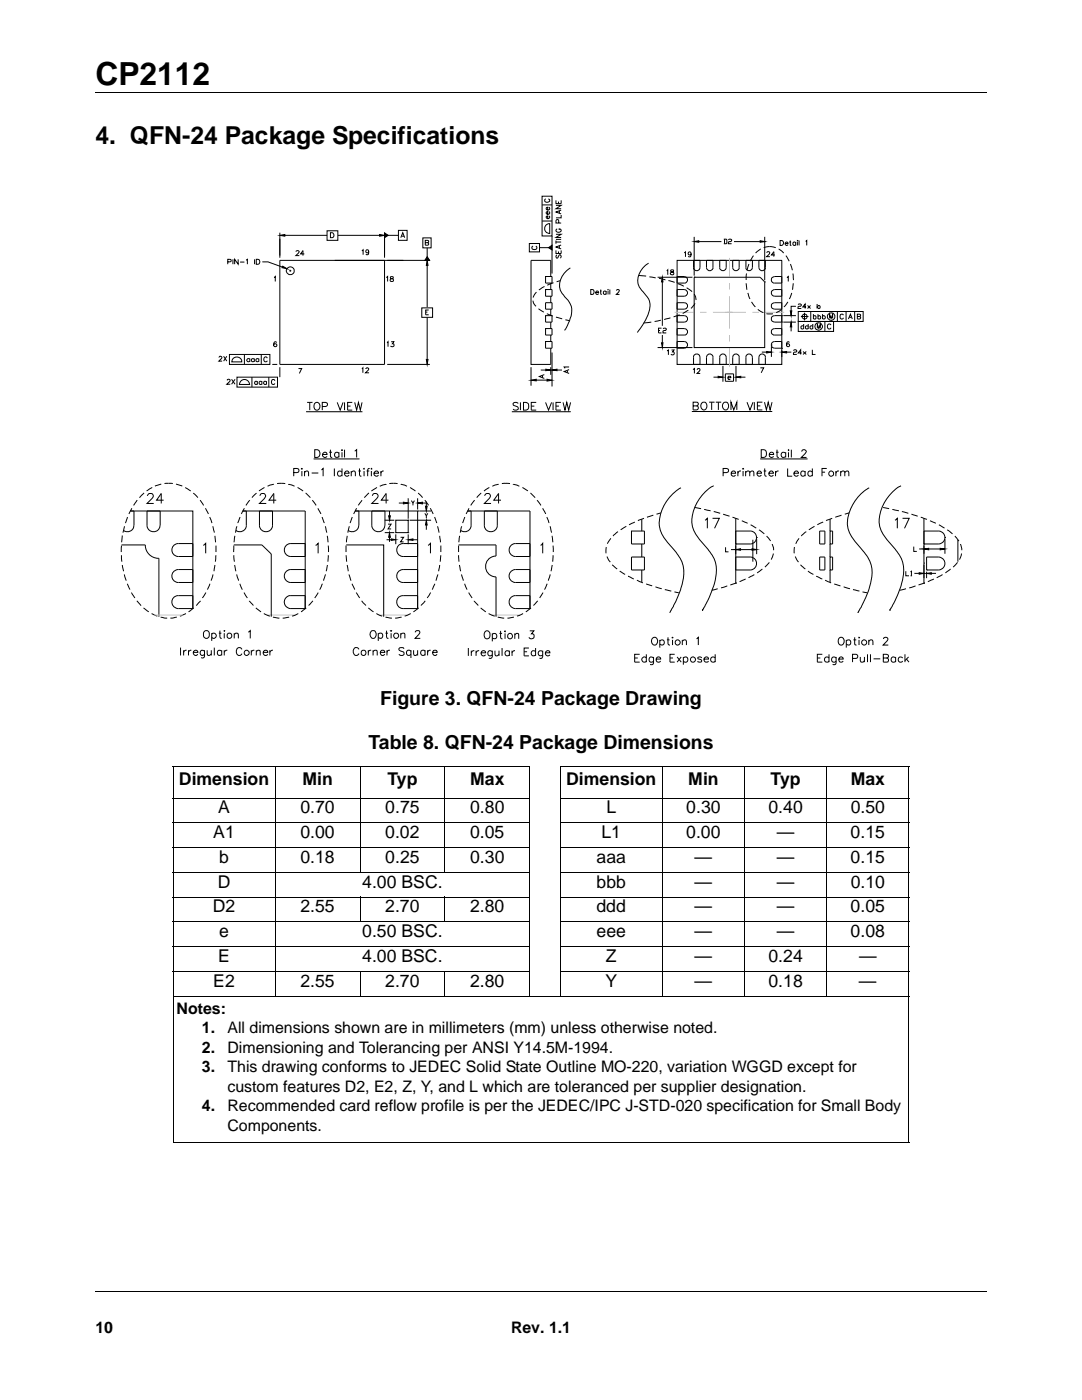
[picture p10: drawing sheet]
<svg xmlns="http://www.w3.org/2000/svg" width="216mm" height="279mm" viewBox="0 0 216 279" stroke-linecap="round" stroke-linejoin="round" font-family="sans-serif">
<defs><g id="words">
<text font-size="6.3" x="19" y="16.9">CP2112</text>
<text font-size="4.9" x="19" y="28.7">4. QFN-24 Package Specifications</text>
<g font-size="3.9">
<text x="75.9" y="140.7">Figure 3. QFN-24 Package Drawing</text>
<text x="73.5" y="149.5">Table 8. QFN-24 Package Dimensions</text>
</g>
<g font-size="3.5">
<text x="35.7" y="156.7">Dimension</text>
<text x="60.3" y="156.7">Min</text>
<text x="77.3" y="156.7">Typ</text>
<text x="93.8" y="156.7">Max</text>
<text x="113" y="156.7">Dimension</text>
<text x="137.3" y="156.7">Min</text>
<text x="153.8" y="156.7">Typ</text>
<text x="169.8" y="156.7">Max</text>
<text x="42.6" y="167.3">A1</text>
<text x="43.5" y="162.3">A</text>
<text x="59.9" y="167.3">0.00</text>
<text x="59.9" y="162.3">0.70</text>
<text x="76.9" y="167.3">0.02</text>
<text x="76.9" y="162.3">0.75</text>
<text x="93.8" y="167.3">0.05</text>
<text x="93.8" y="162.3">0.80</text>
<text x="120" y="167.3">L1</text>
<text x="121" y="162.3">L</text>
<text x="136.9" y="167.3">0.00</text>
<text x="136.9" y="162.3">0.30</text>
<text x="153.3" y="162.3">0.40</text>
<text x="155" y="167.3">—</text>
<text x="169.7" y="167.3">0.15</text>
<text x="169.7" y="162.3">0.50</text>
<text x="43.7" y="172.2">b</text>
<text x="59.9" y="172.2">0.18</text>
<text x="76.9" y="172.2">0.25</text>
<text x="93.8" y="172.2">0.30</text>
<text x="119" y="172.2">aaa</text>
<text x="138.6" y="172.2">—</text>
<text x="155" y="172.2">—</text>
<text x="169.7" y="172.2">0.15</text>
<text x="43.4" y="177.2">D</text>
<text x="72.3" y="177.2">4.00 BSC.</text>
<text x="119" y="177.2">bbb</text>
<text x="138.6" y="177.2">—</text>
<text x="155" y="177.2">—</text>
<text x="169.7" y="177.2">0.10</text>
<text x="42.5" y="182.1">D2</text>
<text x="59.9" y="182.1">2.55</text>
<text x="76.9" y="182.1">2.70</text>
<text x="93.8" y="182.1">2.80</text>
<text x="119" y="182.1">ddd</text>
<text x="138.6" y="182.1">—</text>
<text x="155" y="182.1">—</text>
<text x="169.7" y="182.1">0.05</text>
<text x="43.5" y="192">E</text>
<text x="43.7" y="187">e</text>
<text x="72.3" y="187">0.50 BSC.</text>
<text x="72.3" y="192">4.00 BSC.</text>
<text x="119" y="187">eee</text>
<text x="120.9" y="192">Z</text>
<text x="138.6" y="192">—</text>
<text x="138.6" y="187">—</text>
<text x="153.3" y="192">0.24</text>
<text x="155" y="187">—</text>
<text x="169.7" y="187">0.08</text>
<text x="171.4" y="192">—</text>
<text x="42.6" y="196.9">E2</text>
<text x="59.9" y="196.9">2.55</text>
<text x="76.9" y="196.9">2.70</text>
<text x="93.8" y="196.9">2.80</text>
<text x="120.8" y="196.9">Y</text>
<text x="138.6" y="196.9">—</text>
<text x="153.3" y="196.9">0.18</text>
<text x="171.4" y="196.9">—</text>
</g>
<g font-size="3.2">
<text x="35.2" y="202.3">Notes:</text>
<text x="40.3" y="206.2">1.</text>
<text x="45.4" y="206.2">All dimensions shown are in millimeters (mm) unless otherwise noted.</text>
<text x="40.3" y="210.1">2.</text>
<text x="40.3" y="214">3.</text>
<text x="45.4" y="210.1">Dimensioning and Tolerancing per ANSI Y14.5M-1994.</text>
<text x="45.4" y="214">This drawing conforms to JEDEC Solid State Outline MO-220, variation WGGD except for</text>
<text x="40.3" y="221.7">4.</text>
<text x="45.4" y="217.8">custom features D2, E2, Z, Y, and L which are toleranced per supplier designation.</text>
<text x="45.4" y="221.7">Recommended card reflow profile is per the JEDEC/IPC J-STD-020 specification for Small Body</text>
<text x="45.4" y="225.6">Components.</text>
<text x="19" y="266">10</text>
<text x="102" y="266">Rev. 1.1</text>
</g>
</g></defs>
<path d="M19 18.4h177.8M19.1 257.8h177.8" fill="none" stroke="#000" stroke-width=".2"/>
<path d="M166.5 259.4h30.7v14.7h-30.7z" fill="#fff"/>
<g fill="none" stroke="#000" stroke-width=".2">
<path d="M34.4 152.9h71.4M34.4 159.3h71.4M34.5 153v75M54.9 152.8v46.1M71.8 152.8v21.4M88.8 152.8v21.4M105.7 153v45.9M111.7 152.9h69.8M111.7 159.3h69.8M111.8 153v45.9M132.2 152.8v46.1M148.6 152.8v46.1"/>
<path d="M165 152.8v46.1M181.4 153v75M34.4 164.2h71.4M34.4 169.2h71.4M34.4 174.1h71.4M34.4 179h71.4M71.8 178.9v5.2M88.8 178.9v5.2M111.7 164.2h69.8M111.7 169.2h69.8M111.7 174.1h69.8M111.7 179h69.8"/>
<path d="M34.4 184h71.4M34.4 188.9h71.4M34.4 193.8h71.4M34.4 198.8h147.1M71.8 193.8v5.1M88.8 193.8v5.1M111.7 184h69.8M111.7 188.9h69.8M111.7 193.8h69.8M34.4 228.1h147.1"/>
</g>
<path d="M19 36h177.8v101.1h-177.8z" fill="#fff"/>
<g fill="none" stroke="#000" stroke-width=".2">
<path d="M108.2 39.2h2v7.9h-2zM108.9 39.7l-.2 .2a.48 .48 0 0 0 .5 .5 .48 .48 0 0 0 .4-.6l-.2-.1M110.9 40v.6h1.1v-.6M45.4 52.3l.6-.1 .1-.4h-.7v.9M46.5 51.8v.9M47.5 51.8v.9l-.7-.9v.9M47.9 52.3h.9M49.1 51.9l.3-.1v.9M50.8 51.8v.9M51.1 51.8h.4a.52 .52 0 0 1 .4 .4 .52 .52 0 0 1-.4 .5h-.4zM52.3 52.3h1.2l2.8 1M54.7 55.4l.2-.2v1"/>
<path d="M55.8 46.4v5M55.8 47l1-.2v.3zM56.4 53.1l.9 .5-1-.2zM56.8 47h8.5M57.7 54h.4M57.9 53.8v.4M59.1 50.2l.2-.2 .4 .2-.7 .8h.7M60.7 50.7h-.7l.5-.7v1M65.3 46.1h2.1v1.9h-2.1zM65.9 46.4h.4l.2 .2 .1 .7-.3 .1h-.4zM67.4 47h8.3M72.2 50.1l.3-.3v1"/>
<path d="M73.6 50.2a.3 .3 0 0 1-.4 .2 .3 .3 0 0 1-.1-.4 .3 .3 0 0 1 .4 0l.1 .2a.49 .49 0 0 1-.3 .6l-.3-.1M75.7 46.8l1 .2-1 .1zM76.7 46.5l.8 .5-.8 .4zM76.7 52v20.7h-20.9v-20.7h30M76.7 46.4v5M76.7 47h2.8M77.1 55.4l.2-.2v1M77.9 55.2v.3l.6 .3-.1 .3h-.5v-.3l.6-.3-.1-.3zM79.5 46h1.7v2h-1.7zM80 47.4l.4-1 .4 1M80.1 47.1h.5M84.4 47.5h1.6v2h-1.6z"/>
<path d="M84.9 48.4h.5l.1-.4h-.6v.9h.4l.2-.1v-.3l-.2-.1M85.2 49.5v2.5M85.2 53v8.3M85.2 52l.2 1h-.3zM85.2 51.2l.5 .8h-.9zM105.6 48.6h2.1v1.7h-2.1zM106.4 49.1a.4 .4 0 0 0-.2 .6 .4 .4 0 0 0 .5 .1 .37 .37 0 0 0 .4-.3 .37 .37 0 0 0-.2-.4M107 58.3l-.6 1.1M107.7 49.4h2.5M108.2 44.1h2M108.2 40.9h2M108.6 57.2l-1.1 .7"/>
<path d="M108.9 57.8h1.3v1.3h-1.3zM108.9 55.2h1.3v1.3h-1.3zM108.9 45l.8-.4v2a.99 .99 0 0 1-.9-.6 .99 .99 0 0 1 .1-1zM109.5 49.4l.7-.5v1zM109.5 43.1l.1 .1a.33 .33 0 0 1-.3 .4 .33 .33 0 0 1-.3-.4l.3-.1v.5M109.5 42.2a.3 .3 0 0 1 .1 .5 .3 .3 0 0 1-.5 0 .3 .3 0 0 1 .1-.5l.1 .6M109.5 41.4h.1a.34 .34 0 0 1-.3 .5 .34 .34 0 0 1-.3-.5h.3v.5M109.9 55.2v-3.2h-3.9v20.7h3.9v-3.2M109.9 56.5v1.3M109.9 59.1v1.3M110.2 47.1v7.5M110.4 56.5l-1.2 .4"/>
<path d="M110.9 48.3h1.1M110.9 48v.6M110.9 50v.6h1.1v-.6M110.9 46.8h1.1l-1.1 .6h1.1M110.9 41h1.1l-1.1 .7h1.1M110.9 47.8h1.1M111.1 50.8l-.2 .3 .2 .4 .2-.1 .4-.6h.1l.2 .3-.2 .4M111.2 45.7l-.3 .2a.52 .52 0 0 0 .6 .5 .52 .52 0 0 0 .5-.5l-.3-.2h-.1v.2M111.4 40.2v.4M111.4 50.2v.4M111.5 44.5l-.1-.6h-.3l-.2 .6h1.1M111.6 42.1v.5"/>
<path d="M111.6 49.1v.5M111.8 56l-.7 .2M112 42.9v.6h-1.1M112 48.9l-1.1 .4 1.1 .4M112 41.9l-1.1 .4 1.1 .4M113.8 53.5a4.2 4.2 0 0 0-2.1 4.1l.3 .7 .7 .9a3.7 3.7 0 0 1 .9 4.8l-.9 2M117.9 57.8h.3a.52 .52 0 0 1 .4 .5 .52 .52 0 0 1-.4 .5h-.3zM118.9 58.4l.5-.1a.31 .31 0 0 0-.4-.1 .31 .31 0 0 0 0 .5 .31 .31 0 0 0 .4-.1M119.7 58.1h.3M119.9 57.8v.7l.2 .3M120.9 58.3l-.3-.2-.2 .2 .2 .4 .3-.1M120.9 58.1v.7"/>
<path d="M121.3 57.8h.1M121.3 58.1v.7M121.7 57.8v1M123 58a.29 .29 0 0 1 .3-.2 .29 .29 0 0 1 .3 .2l-.6 .8h.6M127.4 55l1.5 .1M129.4 52.5a4.1 4.1 0 0 0-2 4.5l1.5 2a3.5 3.5 0 0 1 .3 4.1l-.9 1.6-1.1 1.7M129.6 55.2l1.2 .3M131.2 55.3h7M131.5 55.5l1.3 .3M132.2 55.3l.1 1h-.3zM132.2 56.3v8.7M133 54l.2-.2v1"/>
<path d="M133.4 56l1.2 .3M133.9 53.9v.3a.39 .39 0 0 1 .5 .1 .39 .39 0 0 1 0 .5l-.6-.1v-.3l.6-.3v-.2zM135.1 52h20.9v20.7h-20.9zM135.1 55.2h1.4a.66 .66 0 0 1 .7 .6 .66 .66 0 0 1-.7 .7h-1.4zM135.1 57.8h1.4a.67 .67 0 0 1 .7 .7 .67 .67 0 0 1-.7 .6h-1.4zM135.3 56.6l1.1 .5M136.5 50.5l.3-.2v1M137 57.4l1.1 .8M137.9 50.6a.3 .3 0 0 1-.4 .3 .3 .3 0 0 1-.1-.5l.2-.1a.52 .52 0 0 1 .3 .5 .52 .52 0 0 1-.4 .5l-.1-.2M138.4 52h1.3v1.4a.65 .65 0 0 1-.7 .6 .65 .65 0 0 1-.6-.6zM138.5 55.3h13.2l.9 1M138.5 58.7l.4 1.2"/>
<path d="M138.5 48.2l.9-.2v.3zM138.5 55.3h.1M138.5 55.3v14.1h14.1v-13.1M138.5 47.3v7.7M139.4 48.2h4.6M141 52h1.3v1.4a.65 .65 0 0 1-.7 .6 .65 .65 0 0 1-.6-.6zM143.6 52h1.3v1.4a.65 .65 0 0 1-.6 .6 .65 .65 0 0 1-.7-.6zM144.4 47.7l.6 .2v.6l-.6 .1M144.6 47.7v.9M145.3 47.9l.2-.2 .5 .2-.2 .3-.5 .1v.3h.7M146.2 52h1.3v1.4a.65 .65 0 0 1-.7 .6 .65 .65 0 0 1-.6-.6zM146.5 48.2h5.2"/>
<path d="M148.8 52h1.3v1.4a.65 .65 0 0 1-.6 .6 .65 .65 0 0 1-.7-.6zM148.9 56.5l.2 1.3M149 54.6l-.1 1.3M149.2 58.5l.4 1.2M149.4 52.7l-.3 1.2M150.3 51l-.6 1.1M151.4 52h1.3v1.4a.65 .65 0 0 1-.6 .6 .65 .65 0 0 1-.7-.6zM151.7 48l.9 .2-.9 .1zM151.8 49.7l-1 .8M152.6 56.3h.1M152.6 48.2h.1M152.6 47.3v8.6"/>
<path d="M153 50.5l.2-.3 .4 .2-.1 .4-.5 .4h.6M154 55.5l.6-.3h1.4v1.3h-1.6a.69 .69 0 0 1-.4-1zM154 58.1l.6-.3h1.4v1.3h-1.6a.67 .67 0 0 1-.4-1zM154.6 50.9h-.7l.5-.7v1M154.8 49.4a3.5 3.5 0 0 0-2.4 0M155.4 49.7l1 .8M155.7 48l.6 .2v.6l-.3 .2h-.3zM156.7 48.6h.5v-.2a.32 .32 0 0 0-.5 .1 .32 .32 0 0 0 .1 .4 .32 .32 0 0 0 .4-.1M156.8 51l.7 1.1M157 55.4l.3-.2v1M157.5 48.3h.4M157.7 48v.9l.2 .1"/>
<path d="M157.7 52.7l.4 1.2M158 58.5l-.5 1.2M158.2 54.6l.1 1.3M158.3 56.5l-.2 1.3M158.8 48.5l-.4-.2-.2 .2 .2 .5 .4-.2M158.8 48.3v.7M159.1 48h.1M159.1 48.3v.7M159.4 48v1M160.7 48.2l.3-.2v1M43.7 71.4l.2-.3 .4 .2-.6 .8h.6M44.6 71.1l.7 1"/>
<path d="M45.3 71.1l-.7 1M45.4 75.9v-.1l.3-.1 .2 .3-.6 .7h.7M45.8 70.7h8v2h-8zM46.2 75.7l.7 1M46.5 71.6a.99 .99 0 0 1 1.1-.3 .99 .99 0 0 1 .6 .9h-2zM46.9 75.7l-.7 1M47.3 75.3h8.1v2h-8.1zM48 76.1a1.02 1.02 0 0 1 1.1-.3 1.02 1.02 0 0 1 .7 .9h-2zM48.8 70.7v2M49.8 71.7a.34 .34 0 0 0-.5-.1 .34 .34 0 0 0 0 .5 .34 .34 0 0 0 .5 0M49.8 71.6v.6M50.3 75.3v2"/>
<path d="M50.8 71.7l-.5-.1-.1 .4 .1 .2 .5-.1M50.8 71.6v.6M51.4 76.2l-.4-.1-.2 .2 .2 .4 .4-.1M51.4 76.1v.6M51.6 71.7l-.4-.1-.1 .4 .1 .2 .4-.1M51.6 71.6v.6M52.1 70.7v2M52.3 76.2l-.4-.1-.2 .2 .2 .4 .4-.1M52.3 76.1v.6M53.2 76.2l-.4-.1-.2 .4 .2 .2 .4-.1M53.2 76.1v.6M53.3 71.5l-.2-.3a.47 .47 0 0 0-.5 .5 .47 .47 0 0 0 .6 .5l.1-.2"/>
<path d="M53.6 75.3v2M54.3 72.7h1M54.8 76a.38 .38 0 0 0-.5-.2 .38 .38 0 0 0-.1 .5 .35 .35 0 0 0 .2 .4 .35 .35 0 0 0 .4-.2M55.2 68.4v-.1a.45 .45 0 0 0-.6 .4 .45 .45 0 0 0 .5 .5l.1-.3a.33 .33 0 0 0-.3-.3 .33 .33 0 0 0-.3 .3M55.8 73.3v2M59.6 73.6h.6l-.5 .9M72.2 73.6l.2-.2v1M73 73.6l.2-.2 .4 .2-.7 .8h.7M77.2 68.4l.2-.2v1M77.3 72.7h8.5M78 68.2h.6l-.3 .4a.33 .33 0 0 1 .3 .5 .33 .33 0 0 1-.6 0l-.1-.1M84.2 61.4h2.1v1.9h-2.1z"/>
<path d="M84.9 62.3h.4M85.1 71.7h.3l-.2 1zM85.2 63.3v8.4M85.5 61.9h-.6v.9h.6M106 73.3v3.7M106 75.9l1-.2v.3zM106.4 60v.5l.6 .6M106.5 75.9h2.7M107.4 61.6l1.1 .7M107.9 73.9h1M108.2 74.9v.5M108.6 74.8l-1 .3 1 .4"/>
<path d="M108.9 60.4h1.3v1.3h-1.3zM108.9 63h1.3v1.3h-1.3zM108.9 65.6h1.3v1.3h-1.3zM108.9 68.2h1.3v1.3h-1.3zM108.9 73.7l1 .2-1 .1zM109.1 62.6l1.2 .5M109.2 75.7l1 .2-1 .2zM109.9 61.7v1.3M109.9 64.3v1.3M109.9 66.9v1.3M109.9 73.3v1.5M110.2 73.9l.9-.2v.3z"/>
<path d="M110.2 70.4v6.7M110.9 63.3l1.3 .3M111.1 73.9h1M112.8 63.8l.8 .2M113.2 73.9v.5M113.6 73.8l-1 .3 1 .4M113.6 73.2h-1l.1 .3M130 64.3l-1.5 .2M131.2 69.4h7M131.4 66h.3M131.9 63.9l-1.3 .3M132 65.5h-.6v.9h.6"/>
<path d="M132 68.4h.3l-.1 1zM132.2 69.4h.1M132.2 66.9v1.5M132.3 65.6l.2-.1 .4 .1-.1 .4-.5 .1v.3h.6M133.1 70.1l.3-.3v1M133.8 63.4l-1.3 .4M134 69.8h.5l-.3 .4a.3 .3 0 0 1 .3 .3 .3 .3 0 0 1-.3 .3l-.3-.1M135.1 68.2h1.4a.67 .67 0 0 1 .7 .6 .67 .67 0 0 1-.7 .7h-1.4zM135.1 65.6h1.4a.65 .65 0 0 1 .7 .6 .65 .65 0 0 1-.7 .7h-1.4zM135.1 63h1.4a.65 .65 0 0 1 .7 .6 .65 .65 0 0 1-.7 .7h-1.4zM135.1 60.4h1.4a.65 .65 0 0 1 .7 .7 .65 .65 0 0 1-.7 .6h-1.4zM135.6 62.8l-1.2 .4"/>
<path d="M137.4 61.9l-1.2 .7M138.3 73.8l.3-.2v.9M138.5 69.4h.1M138.6 70.8a.66 .66 0 0 1 .7-.1 .66 .66 0 0 1 .4 .6v1.4h-1.3v-1.6zM138.7 60.5l-.8 1M139.1 73.8l.2-.2h.3v.3l-.5 .6h.6M141.2 70.8a.66 .66 0 0 1 1.1 .3v1.6h-1.3v-1.4zM142.4 75.3h.9M143.3 75.1l1 .2-1 .1zM143.8 70.8a.64 .64 0 0 1 .7-.1 .64 .64 0 0 1 .4 .6v1.4h-1.3v-1.6zM144.3 72.7h.1M144.3 73v3.2"/>
<path d="M144.7 74.6h1.7v1.5h-1.7zM145.2 75.4h.5l.2-.1-.2-.2h-.3l-.2 .2 .2 .4h.3M146.4 70.8a.64 .64 0 0 1 .7-.1 .64 .64 0 0 1 .4 .6v1.4h-1.3v-1.4zM146.9 75.3l.9-.2v.3zM146.9 72.7h.1M146.9 75.3h.1M146.9 73v3.2M147.8 75.3h.9M149 70.8a.66 .66 0 0 1 .7-.1 .66 .66 0 0 1 .4 .6v1.4h-1.3v-1.6zM150 60.2l.7 1.1M151.2 61.7l1.1 .7M151.6 70.8a.64 .64 0 0 1 .7-.1 .64 .64 0 0 1 .4 .6v1.4h-1.3v-1.4z"/>
<path d="M151.7 73.4h.7l-.5 1M152 70.3h1M152.9 62.6h1.3M153 70.1l.9 .2-.9 .1zM153.9 68.9h.1M153.9 69.2v2M154 68.5l.6-.3h1.4v1.3l-1.8-.1a.65 .65 0 0 1-.2-.9zM154 60.7l.6-.3h1.4v1.3l-1.8-.1-.3-.3zM154 65.8l.6-.2h1.4v1.3h-1.6l-.5-.5zM156 61.7l-1.1 .7M156 63h.1M156 64.3h.1"/>
<path d="M156 69.5h.1M156 70.3h.1M156 63v1.3M156 69.9v1.3M156 63h-1.6l-.5 .4 .1 .6 .4 .2 1.6 .1M156 70.3l1-.2v.3zM156.3 63h2.5M156.3 64.3h2.5M157 70.3h.9M157.2 60.2l-.8 1.1M157.5 68.4l-.2-.2a.48 .48 0 0 0-.4 .5 .48 .48 0 0 0 .5 .5 .3 .3 0 0 0 0-.6 .3 .3 0 0 0-.4 .3M157.7 62h.3l-.1 1z"/>
<path d="M157.9 64.3h.1M157.9 65.2v.9M157.9 64.3l.1 .9h-.3zM158.3 70l.2-.2h.3l.2 .2-.2 .3h-.3l-.2 .1v.3h.7M158.8 61.1h-.9v.9M159.2 60.8l.2-.1 .5 .1-.2 .3-.5 .2v.3h.7M159.3 62.2h12.9v2h-12.9zM159.3 64.2h7v1.9h-7zM159.8 63.2h1.5M159.9 70.4h-.6l.5-.6v.9M160.2 70.1l.7 .6M160.4 65.2l-.4-.2-.2 .2 .2 .4 .4-.1"/>
<path d="M160.4 64.7v1M160.5 62.4v1.5M160.8 61.3h-.6l.5-.6v.9M160.9 70.1l-.7 .6M161.1 61l.6 .6M161.3 65.2l-.4-.2-.2 .2 .2 .4 .4-.1M161.3 64.7v1M161.7 61l-.6 .6M161.8 62.2v2M162.1 69.8v.9h.6M162.2 65.2l-.4-.2-.2 .2 .2 .5 .4-.2M162.2 64.7v1"/>
<path d="M162.3 63.2l.4-.2 .1 .5-.1 .2-.4-.2M162.3 62.7v1M163 60.7v.9M163.1 65.5v-.8l.3 .8 .3-.8v.8M163.2 63.2l.2-.2a.33 .33 0 0 1 .4 .4 .33 .33 0 0 1-.6 .1M163.2 62.7v1M163.3 61l.3 .1v.3l-.1 .2-.5-.3zM164.1 63.2l.2-.2a.33 .33 0 0 1 .4 .4 .33 .33 0 0 1-.6 .1M164.1 62.7v1M164.6 64.2v1.9M165.5 63.5v-.7l.3 .7 .3-.7v.7M165.8 64.9a.46 .46 0 0 0-.8 .2 .46 .46 0 0 0 .7 .5l.1-.2"/>
<path d="M167.1 62.2v2M168.3 62.9l-.1-.2a.46 .46 0 0 0-.6 .5 .46 .46 0 0 0 .6 .4l.1-.2M168.8 62.2v2M169.3 63.7l.4-1 .4 1M169.5 63.3h.4M170.5 62.2v2M171.5 63.2l.2 .1v.3l-.6 .1v-1h.4l.2 .2-.1 .2-.5 .1M27.4 99.8l-.8 1.1M28.8 98.4l-1 .9M29.4 99l.4-.5h.4l.3 .2a.6 .6 0 0 1-.2 .8l-1 1h1.4M30.4 97.3l-1.1 .7M32.2 96.6l-1.3 .4"/>
<path d="M32.7 99.8h-1.5l1-1.3v2M34.5 96.5h-1.7M35.1 96.6l1.3 .4M37 97.3l1.1 .7M38.6 98.4l.9 .9M39.9 99.8l.7 1.1M49.8 99.8l-.7 1.1M51.2 98.4l-.9 .9M51.9 99l.1-.4h.8a.58 .58 0 0 1-.1 .9l-.9 1h1.3M52.8 97.3l-1.1 .7M54.6 96.6l-1.2 .4M55.1 99.8h-1.4l.9-1.3v2"/>
<path d="M56.9 96.5h-1.6M57.6 96.6l1.2 .4M58.6 94.3l.9-.1 .1-.2v-.4l-1-.1v1.5M59.4 97.3l1.1 .7M60.2 94v1M60.2 93.5v.1zM60.8 94.3l.4-.3 .3 .1 .1 .9M60.8 94v1M61 98.4l.9 .9M61.1 82.2h11.2M61.3 80.3h1.1M61.8 80.3v1.6"/>
<path d="M62.2 94.4h1.3M62.3 99.8l.8 1.1M62.6 91.6h9.1M62.8 89.7a.85 .85 0 0 1 .9 .4 .85 .85 0 0 1 0 1l-.4 .2h-.5zM62.9 80.4a.77 .77 0 0 1 1 .5 .77 .77 0 0 1-.5 1 .81 .81 0 0 1-.8-.6 .81 .81 0 0 1 .3-.9zM64.1 93.8l.4-.3v1.5M64.3 81.1h.7l.3-.3a.4 .4 0 0 0-.3-.5h-.7v1.6M64.3 90.7h1a.51 .51 0 0 0-.7-.4 .51 .51 0 0 0-.3 .7 .51 .51 0 0 0 .7 .3l.3-.2M65.7 90.3h.6M65.9 89.7l.1 1.5 .3 .1M66.7 93.5v1.5M67.3 80.3l.6 1.6 .6-1.6"/>
<path d="M67.6 90.5l-.5-.2a.54 .54 0 0 0-.4 .5 .54 .54 0 0 0 .4 .5l.5-.2M67.6 90.3v1M68.2 89.7v.2zM68.2 94.2l-.5-.2a.55 .55 0 0 0-.4 .5 .55 .55 0 0 0 .4 .5l.5-.2M68.2 90.3v1M68.2 93.5v1.5M68.7 94.4h1a.5 .5 0 0 0-.6-.4 .5 .5 0 0 0-.4 .5 .5 .5 0 0 0 .4 .5l.6-.2M68.7 80.3v1.6M68.7 89.7v1.6M69.4 81h.6M70.1 94.3l.4-.3 .3 .1 .1 .9M70.1 94v1"/>
<path d="M70.3 80.3h-.9v1.6h.9M70.8 80.3l.4 1.6 .3-1.6 .4 1.6 .3-1.6M70.8 90l.4-.3v1.6M71.5 94h.5M71.7 93.5v1.2l.1 .3h.3M72.2 99.8l-.7 1.1M72.6 93.5v.1zM72.6 94v1M73.2 94h.5M73.6 98.4l-.9 .9M73.8 93.5l-.4 .1v.2v1.2M74.1 94v1"/>
<path d="M74.1 93.5v.1zM74.3 99l.4-.5 .5 .1a.48 .48 0 0 1 .2 .7l-1.2 1.2h1.3M74.6 94.4h.9v-.1a.49 .49 0 0 0-.7-.2 .49 .49 0 0 0-.1 .7l.3 .2 .5-.2M75.2 97.3l-1.1 .7M76 94v1M76.6 94l-.4 .1-.2 .3M77 96.6l-1.2 .4M77.5 99.8h-1.4l.9-1.3v2M79.3 96.5h-1.6M80 96.6l1.2 .4M81.4 99.4v4.1M81.8 97.3l1.1 .7"/>
<path d="M82.1 99.9l.3 .5v.5M82.7 99.9l-.3 .5M83.3 99.4v2.3M83.4 98.4l.9 .9M84.8 99.8l.7 1.1M94.7 99.8l-.8 1.1M96 98.4l-.9 .9M96.7 99l.4-.5h.4l.3 .2a.61 .61 0 0 1-.2 .8l-1 1h1.4M97.6 97.3l-1 .7M99.5 96.6l-1.3 .4M100 99.8h-1.5l1-1.3v2M101.8 96.5h-1.7"/>
<path d="M102.1 82.2h11.8M102.4 96.6l1.2 .4M103.4 80.5a.53 .53 0 0 0-.6-.2 .53 .53 0 0 0-.4 .5l.9 .4a.34 .34 0 0 1 0 .6 .67 .67 0 0 1-.9-.2M103.8 80.3v1.6M104.2 97.3l1.1 .7M104.5 80.3a.89 .89 0 0 1 1 .3v.3a.73 .73 0 0 1-.5 1h-.5zM105.8 98.4l1 .9M106 81h.6M107 80.3h-1v1.6h1M107.2 99.8l.7 1.1M108.9 80.3l.6 1.6 .6-1.6M110.4 80.3v1.6"/>
<path d="M110.9 81h.6M111.9 80.3h-1v1.6h1M112.4 80.3l.3 1.6 .4-1.6 .4 1.6 .4-1.6M135.9 97.4a8.4 8.4 0 0 0-4.3 7.9 12.3 12.3 0 0 0 3.3 5 6.3 6.3 0 0 1 1.2 6.3 22.7 22.7 0 0 1-2.3 5.4l-.2 .3M138 82.1h16.1M139 81a.41 .41 0 0 1 .3 .3 .41 .41 0 0 1-.1 .4l-.9 .1v-1.5h.9l.1 .2-.1 .4-.9 .1M140.2 80.3a.76 .76 0 0 1 .9 .7 .76 .76 0 0 1-.8 .8 .89 .89 0 0 1-.1-1.5zM141.5 80.3h1.1M142 80.3v1.5M142.4 96.9a8.5 8.5 0 0 0-4.3 7.7 10.9 10.9 0 0 0 3.2 5 6.4 6.4 0 0 1 1.4 6.1 20.1 20.1 0 0 1-2.3 5.7l-.3 .4M142.8 80.3h1.1M143.3 80.3v1.5"/>
<path d="M144.3 94.3h.7a.41 .41 0 0 0 .4-.4 .41 .41 0 0 0-.4-.4h-.7v1.5M144.5 80.3a.79 .79 0 0 1 .9 .5 .79 .79 0 0 1-.5 1 .82 .82 0 0 1-.7-.6 .82 .82 0 0 1 .3-.9zM145.9 81.8v-1.5l.5 1.5 .6-1.5v1.5M145.9 94.4h.9v-.1a.5 .5 0 0 0-.7-.2 .5 .5 0 0 0-.2 .7 .5 .5 0 0 0 .7 .2l.2-.2M147.2 94v1M147.8 94a.51 .51 0 0 0-.6 .4M148.3 93.5v.1zM148.3 94v1M148.8 94.3l.4-.3 .3 .1 .1 .9M148.8 94v1M149.1 80.3l.5 1.5 .7-1.5M149.6 94.3l.4-.3 .3 .1 .1 .9"/>
<path d="M150.5 80.3v1.5M151 94.4h.9a.5 .5 0 0 0-.5-.3 .5 .5 0 0 0-.4 .5 .5 .5 0 0 0 .4 .4l.5-.2M151.1 81h.6M151.7 91.6h9.4M151.9 89.7h.5a.83 .83 0 0 1 .5 .8 .83 .83 0 0 1-.5 .8h-.5zM152.1 80.3h-1v1.5h1M152.4 94h.5M152.5 80.3l.4 1.5 .4-1.5 .4 1.5 .4-1.5M152.6 93.5v1.2l.1 .3h.3M153.4 94.4h.9a.51 .51 0 0 0-.6-.3 .51 .51 0 0 0-.3 .6 .51 .51 0 0 0 .6 .3l.3-.2M153.5 90.7h.9a.48 .48 0 0 0-.7-.4 .48 .48 0 0 0-.2 .8 .49 .49 0 0 0 .9 0M154.7 94v1"/>
<path d="M154.8 90.3h.6M155 89.7l.1 1.5 .3 .1M155.4 94l-.4 .1-.3 .3M156.8 90.5l-.6-.2a.54 .54 0 0 0-.3 .5 .54 .54 0 0 0 .3 .5l.6-.2M156.8 90.3v1M157.2 93.5v1.5h.9M157.3 90.3v1M157.3 89.7v.2zM157.9 89.7v1.6M158.4 94.4h.9a.51 .51 0 0 0-.6-.3 .51 .51 0 0 0-.4 .6 .51 .51 0 0 0 .7 .3l.3-.2M160 90.1l.3-.4h.3l.3 .3-.3 .6-.7 .7h1M160.7 94.2l-.6-.2a.55 .55 0 0 0-.3 .5 .55 .55 0 0 0 .3 .5l.6-.2"/>
<path d="M160.7 94v1M162.1 94.2l-.5-.2a.55 .55 0 0 0-.4 .5 .55 .55 0 0 0 .4 .5l.5-.2M162.1 93.5v1.5M164 94.2h.6M165 93.5h-1v1.5M166.8 94v1M167.4 94a.51 .51 0 0 0-.6 .4M167.7 94.3l.4-.3 .4 .1 .1 .9M167.7 94v1M168.6 94.3l.4-.3 .3 .1 .1 .9M173.4 97.4a8.6 8.6 0 0 0-4.3 7.6 11.6 11.6 0 0 0 3.4 5.3 6.5 6.5 0 0 1 1 6.9l-1 2.5-1.3 2.6M179.8 96.9a8.5 8.5 0 0 0-4.3 7.7 10.9 10.9 0 0 0 3.2 5 6.5 6.5 0 0 1 1.2 6.9 25.5 25.5 0 0 1-2.3 5.2l-.1 .1"/>
<path d="M24.2 108.9v1.3M24.2 110.8l.1 1.3M24.2 108.8h4.8a2.62 2.62 0 0 0 2.7 2.6v11.7M24.4 112.8l.2 1.2M24.4 106.9l-.1 1.3M24.6 105.9a1.31 1.31 0 0 0 1.4 .1 1.31 1.31 0 0 0 .7-1.2v-2.8h-.7h12.5v19.5M24.8 114.6l.4 1.3M24.8 105l-.3 1.3M25.4 116.5l.5 1.2M25.4 103.2l-.4 1.2M26.2 118.3l.7 1M26.3 101.4l-.6 1.2"/>
<path d="M27.3 119.9l.9 .9M29.3 102h2.7v2.8a1.31 1.31 0 0 1-1.4 1.3 1.31 1.31 0 0 1-1.3-1.3zM34.5 114.3l.4-.4 .6-.2h3v2.5h-2.9a1.29 1.29 0 0 1-1.1-1.9zM34.5 109l.4-.3 .6-.2h3v2.6h-2.9a1.3 1.3 0 0 1-1.1-2.1zM34.5 119.4l.4-.4 .6-.1h3v2.6h-2.9a1.31 1.31 0 0 1-1.1-2.1zM40 119.9l-.9 .9M40.6 108.8l.4-.4v2M41 101.4l.6 1.2M41.1 118.3l-.7 1M41.8 103.2l.5 1.2M41.9 116.5l-.5 1.2M42.5 105l.3 1.3"/>
<path d="M42.5 114.6l-.4 1.3M42.9 106.9l.1 1.3M42.9 112.8l-.2 1.2M43.1 110.8l-.1 1.3M43.1 108.9v1.3M46.7 108.8h5.6l1.8 1.8v12.5M46.7 108.9v1.3M46.7 110.8l.1 1.3M46.8 112.8l.3 1.2M46.9 106.9l-.2 1.3M47.2 114.6l.4 1.3M47.3 105l-.3 1.3"/>
<path d="M47.9 116.5l.5 1.2M47.9 103.2l-.4 1.2M48.5 102h12.4v19.5M48.7 118.3l.7 1M48.8 101.4l-.6 1.2M49.1 102v2.8a1.29 1.29 0 0 1-.7 1.2 1.29 1.29 0 0 1-1.3-.1M49.8 119.9l.8 .9M54.4 102v2.8a1.3 1.3 0 0 1-1.3 1.3 1.3 1.3 0 0 1-1.3-1.3v-2.8M60.9 108.5h-2.9a1.29 1.29 0 0 0-1.3 1.3 1.29 1.29 0 0 0 1.3 1.3h2.9M60.9 113.7h-2.9a1.29 1.29 0 0 0-1.3 1.3 1.29 1.29 0 0 0 1.3 1.2h2.9M60.9 118.9h-2.9a1.29 1.29 0 0 0-1.3 1.3 1.29 1.29 0 0 0 1.3 1.3h2.9M62.4 119.9l-.8 .9"/>
<path d="M63 108.8l.5-.4v2M63.4 101.4l.6 1.2M63.5 118.3l-.7 1M64.3 103.2l.4 1.2M64.3 116.5l-.5 1.2M64.9 105l.3 1.3M65 114.6l-.4 1.3M65.3 106.9l.2 1.3M65.3 112.8l-.2 1.2M65.5 110.8l-.1 1.3M65.5 108.9l.1 1.3M69 110.8l.2 1.3"/>
<path d="M69.1 108.9l-.1 1.3M69.1 108.8h7.5v14.3M69.3 106.9l-.2 1.3M69.3 112.8l.2 1.2M69.7 114.6l.3 1.3M69.7 105l-.3 1.3M70.3 116.5l.5 1.2M70.3 103.2l-.4 1.2M70.9 102h12.4M71.1 118.3l.7 1M71.2 101.4l-.6 1.2M71.6 102v2.8a1.33 1.33 0 0 1-2.1 1.1"/>
<path d="M72.2 119.9l.8 .9M76.8 106.3h1.9M76.8 103.8h1.9M76.8 102v2.8a1.31 1.31 0 0 1-1.3 1.3 1.31 1.31 0 0 1-1.3-1.3v-2.8M77.1 107.7h1M77.4 104.6h.6l-.6 1h.6M77.6 102.9h.3l-.2 .9zM77.7 106.3l.2 .9h-.3zM77.7 103.8h.1M77.7 102v.9M77.7 107.2v.9M78.1 107.5l.9 .2-.9 .1z"/>
<path d="M79 106.6v2M79 106.3h.1M79 103.8h.1M79 103.8h2.4v2.5h-2.4zM79.6 100.4h.9M79.9 107.2h.6l-.6 .9h.6M80.5 100.2l.9 .2-.9 .2zM81.4 107.7l1-.2v.3zM81.4 106.3h.1M81.4 107.7h.1M81.4 103.8h.1M81.4 106.6v2"/>
<path d="M81.8 103.8h4.2M82.4 107.7h.9M83.3 108.5h-2.8a1.29 1.29 0 0 0-1.3 1.3 1.29 1.29 0 0 0 1.3 1.3h2.8M83.3 113.7h-2.8a1.29 1.29 0 0 0-1.3 1.3 1.29 1.29 0 0 0 1.3 1.2h2.8M83.3 118.9h-2.8a1.29 1.29 0 0 0-1.3 1.3 1.29 1.29 0 0 0 1.3 1.3h2.8M83.3 100.4l1-.2v.4zM83.3 102h.1M83.3 100.4h.1M83.3 102v19.5M83.7 102h2.3M84.3 100.4h.9M84.8 102.4l.3 .5v.5"/>
<path d="M84.9 119.9l-.9 .9M84.9 101h.3l-.1 1zM85.1 103.8h.1M85.1 100.1v.9M85.1 104.8v.9M85.1 103.8l.1 1h-.3zM85.4 102.4l-.3 .5M85.4 108.8l.5-.4v2M85.9 101.4l.5 1.2M85.9 118.3l-.7 1M86.7 103.2l.4 1.2M86.8 116.5l-.6 1.2"/>
<path d="M87.3 105l.3 1.3M87.4 114.6l-.4 1.3M87.7 106.9l.2 1.3M87.7 112.8l-.2 1.2M88 110.8l-.2 1.3M88 108.9v1.3M91.5 108.8h7.5v2.2a2.07 2.07 0 0 0-2.1 2.1 2.07 2.07 0 0 0 2.1 2v8M91.5 110.8l.1 1.3M91.5 108.9v1.3M91.7 112.8l.2 1.2M91.7 106.9l-.2 1.3M92.1 114.6l.4 1.3"/>
<path d="M92.1 105l-.3 1.3M92.7 116.5l.5 1.2M92.8 103.2l-.5 1.2M93.3 102h12.4v19.5M93.5 118.3l.7 1M93.6 101.4l-.6 1.2M94 102v2.8a1.29 1.29 0 0 1-.7 1.2 1.29 1.29 0 0 1-1.4-.1M94.6 119.9l.8 .9M99.2 102v2.8a1.29 1.29 0 0 1-1.3 1.3 1.29 1.29 0 0 1-1.3-1.3v-2.8M105.7 108.5h-2.8a1.29 1.29 0 0 0-1.3 1.3 1.29 1.29 0 0 0 1.3 1.3h2.8M105.7 113.7h-2.8a1.29 1.29 0 0 0-1.3 1.3 1.29 1.29 0 0 0 1.3 1.2h2.8M105.7 118.9h-2.8a1.29 1.29 0 0 0-1.3 1.3 1.29 1.29 0 0 0 1.3 1.3h2.8"/>
<path d="M107.3 119.9l-.9 .9M107.9 108.8l.4-.4v2M108.3 101.4l.6 1.2M108.3 118.3l-.6 1M109.1 103.2l.4 1.2M109.2 116.5l-.6 1.2M109.8 105l.3 1.3M109.8 114.6l-.4 1.3M110.2 106.9l.1 1.3M110.2 112.8l-.3 1.2M110.4 108.9v1.3M110.4 110.8l-.1 1.3"/>
<path d="M121 109.2l-.1 1.2M121.1 111.1l.7 1.1M121.9 107.4l-.7 1.1M122.2 112.7l.9 .9M123.3 106.1l-1 .9M123.7 114l1 .6M125 105l-1.2 .7M125.3 115l1.2 .5M126 111.2h2.6v2.5h-2.6zM126 106h2.6v2.6h-2.6zM126.7 104.2l-1.2 .5M127.1 115.8l1.2 .5"/>
<path d="M128.1 103.6v2.4M128.1 108.6v2.6M128.1 113.7v2.5M128.5 103.4l-1.2 .5M128.9 116.5l1.2 .4M130.4 102.8l-1.3 .4M130.8 117.1l1.2 .4M131.9 102.4l-.9 .2M132.7 117.7l1.2 .3M134.6 118.1l.8 .2M138.6 101.3l1.3 .2M140.5 101.7l1.3 .2"/>
<path d="M140.7 103.8l.4-.4v2M142.2 103.4h1.3l-.9 2M142.4 102.1l1.3 .3M143.2 117.5l-1.2 .3M144.3 102.6l1.3 .4M144.8 109.2v.9h.6M145.1 116.9l-1.2 .4M145.9 109.7h.9M146.2 103.2l1.2 .5M146.8 109.7l1-.2v.3zM146.8 108.6h.1M146.8 109.7h.1"/>
<path d="M146.8 103.4l.1 13M146.8 116.4h.1M146.8 111.2h2.9a1.29 1.29 0 0 1 1.3 1.3 1.29 1.29 0 0 1-1.3 1.2h-2.9zM146.8 106h2.9a1.29 1.29 0 0 1 1.3 1.3 1.29 1.29 0 0 1-1.3 1.3h-2.9zM146.8 108.9v1.7M147 116.3l-1.3 .5M147.8 109.7h2.3M148 103.9l1.2 .5M148.8 115.5l-1.2 .6M149.8 104.7l1.1 .7M150.1 109.5l.9 .2-.9 .1zM150.2 107.7v4.4"/>
<path d="M150.5 114.7l-1.1 .6M151 107.3h.1M151 107.6v3M151.5 105.7l1 .9M152.1 113.6l-1 .7M153 107l.8 1M153.5 112.2l-.9 1M154.1 108.6l.3 1.2M154.3 110.5l-.4 1.2M158.5 109.2v1.2M158.7 111.1l.6 1.1M159.4 107.4l-.6 1.1"/>
<path d="M159.7 112.7l1 .9M160.9 106.1l-1 .9M161.2 114l1.1 .6M162.5 105l-1.1 .7M162.9 115l1.2 .5M163.6 106h1v2.6h-1zM163.6 111.2h1v2.5h-1zM164.3 104.2l-1.2 .5M164.6 115.8l1.2 .5M165.6 103.6v2.4M165.6 108.6v2.6M165.6 113.7v2.5"/>
<path d="M165.6 106h.5v2.6h-.5zM165.6 111.2h.5v2.5h-.5zM166.1 103.4l-1.3 .5M166.5 116.5l1.2 .4M167.9 102.8l-1.2 .4M168.3 117.1l1.3 .4M169.4 102.4l-.8 .2M170.2 117.7l1.3 .3M172.1 118.1l.9 .2M176.2 101.3l1.2 .2M178.1 101.7l1.3 .2M178.6 103.8l.4-.4v2"/>
<path d="M180 102.1l1.3 .3M180.1 103.4h1.3l-.9 2M180.7 114v.9h.7M180.8 117.5l-1.2 .3M181.7 114.1l.2-.1v.9M181.7 114.9h.3M181.9 102.6l1.2 .4M182.3 109.1v.9h.6M182.5 114.4h.9M182.7 116.9l-1.3 .4M183.4 109.6h1M183.4 114.3l1 .1-1 .2z"/>
<path d="M183.7 103.2l1.3 .5M184.4 112.4h.1M184.4 114.4h.1M184.4 108.6h.1M184.4 109.6h.1M184.4 103.4v13M184.4 116.4h.1M184.4 106h2.8a1.29 1.29 0 0 1 1.3 1.3 1.29 1.29 0 0 1-1.3 1.3h-2.8zM184.4 108.9v1.6M184.4 112.7v2.7M184.4 109.6l.9-.2v.3zM184.5 116.3l-1.2 .5"/>
<path d="M184.9 113.7h.1M184.9 111.2h2.3a1.29 1.29 0 0 1 1.4 1.3 1.29 1.29 0 0 1-1.4 1.2h-2.3zM184.9 114.1v1.3M184.9 114.4l.9-.1v.3zM185.3 109.6h2.3M185.6 103.9l1.1 .5M185.8 114.4h1M186.4 115.5l-1.3 .6M187.3 104.7l1.2 .7M187.6 109.4l1 .2-1 .1zM188.1 114.7l-1.2 .6M188.6 107.3h.1"/>
<path d="M188.6 107.6v2.9M189 105.7l1.1 .9M189.7 113.6l-1.1 .7M190.5 107l.9 1M191.1 112.2l-.9 1M191.1 107.7v4.4M191.7 108.6l.2 1.2M191.9 110.5l-.4 1.2M28.6 121.3l1.1 .8M30.2 122.4l1.2 .6M32 123.2l1.4 .2M35.3 123.2l-1.3 .2"/>
<path d="M36 129.2v1.6M36.6 129.8v1M37.1 122.4l-1.2 .6M37.2 129.8a.51 .51 0 0 0-.6 .4M37.6 129.8v1M38.2 129.8l-.4 .1-.2 .3M38.6 130.2h.9a.5 .5 0 0 0-.6-.4 .5 .5 0 0 0-.4 .5 .5 .5 0 0 0 .5 .5l.5-.2M38.7 121.3l-1.1 .8M40.7 126.1l.2-.2a.78 .78 0 0 1 .9 .5 .78 .78 0 0 1-.5 1h-.3a.95 .95 0 0 1-.3-1.3zM40.8 129.8l-.1 1.4-.2 .1-.4-.1M40.8 130l-.5-.2a.55 .55 0 0 0-.4 .5 .55 .55 0 0 0 .4 .5l.5-.2M41.3 129.8l.1 .9 .4 .1 .4-.3"/>
<path d="M42.2 129.8v1M42.2 126.6a.51 .51 0 0 1 .8-.1 .51 .51 0 0 1 0 .8 .51 .51 0 0 1-.8-.1M42.2 126.4v1.5M42.8 129.2v1.6M43.7 126.4h.5M43.9 125.9v1.2l.1 .2 .2 .1M44.2 130l-.5-.2a.54 .54 0 0 0-.3 .5 .54 .54 0 0 0 .3 .5l.5-.2M44.2 129.8v1M44.7 126.4v1M44.7 129.8v1M44.7 125.9v.1zM45.4 129.8l-.4 .1-.3 .3"/>
<path d="M46.7 126.7l.2-.3h.6l.1 1M46.7 126.4v1M48.3 129.6l-.1-.1a.53 .53 0 0 0-.9 0 .75 .75 0 0 0-.1 .9 .75 .75 0 0 0 .9 .3l.2-.2M49.5 126.2l.4-.3v1.5M50.1 129.8v1M50.8 129.8a.52 .52 0 0 0-.7 .4M51.1 121.3l1 .8M51.1 130.1l.4-.3 .4 .1v.9M51.1 129.8v1M52.5 130.2h.9a.5 .5 0 0 0-.8-.2 .5 .5 0 0 0 .3 .8l.5-.2M52.6 122.4l1.2 .6M53.8 129.8v1"/>
<path d="M54.5 129.8l-.6 .2-.1 .2M54.5 123.2l1.3 .2M57.7 123.2l-1.3 .2M59.5 122.4l-1.2 .6M61.1 121.3l-1 .8M71.6 129.6v-.1a.59 .59 0 0 0-.7-.3 .59 .59 0 0 0-.4 .6v.4a.57 .57 0 0 0 .5 .6 .57 .57 0 0 0 .6-.4M73.5 121.3l1 .8M73.5 129.8v1M74.1 129.8a.45 .45 0 0 0-.6 .4M74.1 125.9a.76 .76 0 0 1 1 .7 .76 .76 0 0 1-.8 .8 .92 .92 0 0 1-.2-1.5zM74.4 130.1a.57 .57 0 0 1 .8-.3l.1 1M74.4 129.8v1"/>
<path d="M75.1 122.4l1.2 .6M75.5 126.6l.5-.3a.56 .56 0 0 1 .4 .6 .56 .56 0 0 1-.4 .5l-.5-.3M75.5 126.4v1.5M75.9 130.2h.9a.47 .47 0 0 0-.7-.4 .47 .47 0 0 0-.1 .8l.1 .1a.45 .45 0 0 0 .7-.1M76.9 123.2l1.3 .2M76.9 126.4h.5M77.1 125.9v1.2l.1 .2 .3 .1M77.2 129.8v1M77.8 129.8a.45 .45 0 0 0-.6 .4M77.9 125.9h.2zM78 126.4v1M80 126.6l.2-.2a.38 .38 0 0 1 .6 .2v.8"/>
<path d="M80 126.4v1M80.1 123.2l-1.3 .2M80.6 129.5a.59 .59 0 0 0-1 .1l.3 .3 .6 .2 .1 .5a.65 .65 0 0 1-1 0M82 122.4l-1.2 .6M82 130l-.2-.2h-.4a.57 .57 0 0 0-.3 .5 .57 .57 0 0 0 .3 .5l.6-.2M82 129.8v1.5M82.5 129.8l.1 .9 .4 .1 .3-.3M82.9 126.2l.3-.3h.5l.1 .2-.2 .5-.8 .8h1.1M83.3 129.8v1M83.5 121.3l-1 .8M84.8 130l-.1-.2h-.4a.55 .55 0 0 0-.4 .5 .55 .55 0 0 0 .4 .5l.5-.2M84.8 129.8v1"/>
<path d="M85.3 129.8v1M85.9 129.8a.49 .49 0 0 0-.6 .4M86.3 130.2h.9a.48 .48 0 0 0-.6-.4 .48 .48 0 0 0-.2 .8 .47 .47 0 0 0 .8 0M93.5 129.3v1.6M94 129.9v1M94.7 129.9a.52 .52 0 0 0-.7 .4M95 129.9v1M95.6 129.9h-.4l-.2 .4M95.9 121.3l1 .8M96 130.3h.9a.5 .5 0 0 0-.9-.2 .5 .5 0 0 0 .4 .8l.5-.2M96.9 126a.78 .78 0 0 1 .9 .5 .78 .78 0 0 1-.5 1 .83 .83 0 0 1-.7-.6 .83 .83 0 0 1 .3-.9zM97.5 122.4l1.2 .6"/>
<path d="M98.2 129.9l-.1 1.3-.2 .2-.4-.1M98.2 130.1l-.5-.2a.55 .55 0 0 0-.4 .5 .55 .55 0 0 0 .4 .5l.5-.2M98.2 126.7l.5-.3a.56 .56 0 0 1 .4 .5 .56 .56 0 0 1-.3 .6l-.6-.2M98.2 126.4v1.6M98.8 129.9v.9l.4 .1 .4-.3M99.3 123.2l1.3 .2M99.6 129.9v1M99.7 126.4h.5M99.9 125.9v1.3l.1 .2 .3 .1M100.2 129.3v1.6M100.8 126.4v1.1M100.8 125.9v.2z"/>
<path d="M101.6 130.1l-.5-.2a.53 .53 0 0 0-.3 .5 .53 .53 0 0 0 .3 .5l.5-.2M101.6 129.9v1M102.2 129.9v1M102.6 123.2l-1.3 .2M102.7 126.7l.4-.3 .4 .1v1M102.7 126.4v1.1M102.8 129.9h-.4l-.2 .4M104.4 122.4l-1.2 .6M104.6 130.1h.6M105.5 129.3h-.9v1.6h.9M105.7 125.9h.8l-.5 .6a.54 .54 0 0 1 .6 .5 .54 .54 0 0 1-.4 .6 .54 .54 0 0 1-.7-.4M106 121.3l-1.1 .8"/>
<path d="M106.9 130.1l-.5-.2a.54 .54 0 0 0-.4 .5 .54 .54 0 0 0 .4 .5l.5-.2M106.9 129.3v1.6M108.3 129.9l-.1 1.3-.2 .2-.3-.1M108.3 130.1l-.5-.2a.52 .52 0 0 0-.4 .5 .52 .52 0 0 0 .4 .5l.5-.2M108.8 130.3h.9a.51 .51 0 0 0-.6-.4 .51 .51 0 0 0-.3 .7 .51 .51 0 0 0 .6 .3l.3-.2M126.6 131.3h.7M127.6 130.6h-1v1.5h1M129 131.3a.51 .51 0 0 0-.8-.1 .51 .51 0 0 0 0 .8 .51 .51 0 0 0 .8-.1M129 130.6v1.5M130.2 127.4a.53 .53 0 0 1 .7-.1 .81 .81 0 0 1 .3 .9 .81 .81 0 0 1-.7 .5 .86 .86 0 0 1-.3-1.3zM130.4 131.1l-.1 1.4-.6 .1M130.4 131.3l-.6-.2a.58 .58 0 0 0 0 1l.6-.2"/>
<path d="M130.9 131.5h.9a.46 .46 0 0 0-.4-.4 .46 .46 0 0 0-.5 .4 .5 .5 0 0 0 .3 .6 .5 .5 0 0 0 .6-.2M131.7 127.9l.5-.2a.54 .54 0 0 1 .4 .5 .54 .54 0 0 1-.4 .5l-.5-.2M131.7 127.7v1.5M133.1 127.7h.5M133.3 127.2v1.2l.1 .3h.3M133.7 131.3h.6M134.2 127.7v1M134.2 127.2v.1zM134.6 130.6h-.9v1.5h.9M135.1 131.1l.8 1M135.9 131.1l-.8 1M136.1 128l.4-.3 .4 .1 .1 .9"/>
<path d="M136.1 127.7v1M136.4 131.3l.5-.2a.56 .56 0 0 1 .4 .5 .56 .56 0 0 1-.4 .6l-.5-.3M136.4 131.1v1.6M139 127.5l.3-.3v1.5M140 131.3a.47 .47 0 0 0-.8 0l.8 .5-.1 .3h-.2h-.4l-.1-.2M140.5 131.5h.9a.51 .51 0 0 0-.7-.3 .51 .51 0 0 0-.3 .6 .51 .51 0 0 0 .7 .3l.3-.2M142.7 131.3l-.5-.2a.53 .53 0 0 0-.4 .5 .53 .53 0 0 0 .4 .5h.4l.1-.2M142.7 130.6v1.5M163.1 131.3h.6M164.1 130.6h-1v1.5h1M165.4 131.3l-.5-.2a.53 .53 0 0 0-.4 .5 .53 .53 0 0 0 .4 .5h.4l.1-.2M165.4 130.6v1.5"/>
<path d="M166.8 131.1v1.4l-.7 .1M166.8 131.3l-.5-.2a.57 .57 0 0 0-.4 .5 .57 .57 0 0 0 .3 .5h.5l.1-.2M167.4 131.5h.9a.48 .48 0 0 0-.7-.3 .48 .48 0 0 0-.2 .7l.3 .2 .6-.2M167.5 127.3a.77 .77 0 0 1 1 .5 .77 .77 0 0 1-.5 .9 .81 .81 0 0 1-.8-.5 .81 .81 0 0 1 .3-.9zM168.9 127.9l.5-.2a.55 .55 0 0 1 .4 .5 .55 .55 0 0 1-.4 .5l-.5-.2M168.9 127.7v1.5M170.1 131.4l.9-.1 .2-.2-.1-.4-.3-.1h-.7v1.5M170.3 127.7h.6M170.5 127.2l.1 1.5h.3M171.4 127.2v.1zM171.4 127.7v1M171.7 131.1l.1 1h.5l.2-.3"/>
<path d="M172.5 131.1v1M173.1 130.6v1.5M173.4 128l.3-.3 .4 .1 .1 .9M173.4 127.7v1M173.7 130.6v1.5M174.3 131.5h1.3M176.3 131.3l.9-.1 .1-.2-.1-.3-.9-.1v1.5h.9l.1-.5-.4-.3M176.3 127.5v-.2a.5 .5 0 0 1 .9 .2l-.1 .3-.9 .9h1M178.7 131.3l-.5-.2a.56 .56 0 0 0-.4 .5 .56 .56 0 0 0 .4 .6l.5-.3M178.7 131.1v1M180.1 131.3l-.5-.2a.57 .57 0 0 0-.4 .5 .57 .57 0 0 0 .3 .5h.5l.1-.2M180.6 130.6v1.5"/>
<path d="M180.9 131.5l.5 .6M181.3 131.1l-.7 .7"/>
<circle cx="57.9" cy="54" r=".79"/>
<circle cx="160.6" cy="63.2" r=".49"/>
<circle cx="163.4" cy="65.1" r=".75"/>
<circle cx="165.8" cy="63.2" r=".74"/>
<circle cx="165.8" cy="94.5" r=".5"/>
<circle cx="45.8" cy="126.9" r=".5"/>
<circle cx="49.2" cy="130.3" r=".52"/>
<circle cx="72.5" cy="130.3" r=".51"/>
<circle cx="79" cy="126.9" r=".51"/>
<circle cx="101.8" cy="126.9" r=".53"/>
<circle cx="135.2" cy="128.2" r=".51"/>
<circle cx="138.3" cy="131.6" r=".52"/>
<circle cx="172.4" cy="128.2" r=".51"/>
</g>
<g fill="none" stroke="#c0c0c0" stroke-width=".2">
<path d="M145.6 51.5v3.7M145.6 56.5v1.3M145.6 59.1v6.5M134.6 62.3h3.8M139.7 62.3h1.3M142.3 62.3h6.5M145.6 66.9v1.3M145.6 69.5v3.7M150.1 62.3h1.3M152.7 62.3h3.8M30.8 122.7h5.7M53.3 122.7h5.6"/>
<path d="M75.6 122.7h5.8M98.1 122.7h5.7"/>
</g>
<g fill="#000">
<path d="M56.4 53.1l.9 .5-1-.2zM55.8 47l1-.2v.3zM75.7 46.8l1 .2-1 .1zM76.7 46.5l.8 .5-.8 .4zM85.2 51.2l.5 .8h-.9zM85.2 52l.2 1h-.3zM109.5 49.4l.7-.5v1zM132.2 55.3l.1 1h-.3zM138.5 48.2l.9-.2v.3zM151.7 48l.9 .2-.9 .1zM85.1 71.7h.3l-.2 1zM106 75.9l1-.2v.3z"/>
<path d="M108.9 73.7l1 .2-1 .1zM109.2 75.7l1 .2-1 .2zM110.2 73.9l.9-.2v.3zM132 68.4h.3l-.1 1zM143.3 75.1l1 .2-1 .1zM146.9 75.3l.9-.2v.3zM153 70.1l.9 .2-.9 .1zM156 70.3l1-.2v.3zM157.9 64.3l.1 .9h-.3zM157.7 62h.3l-.1 1zM77.7 106.3l.2 .9h-.3zM77.6 102.9h.3l-.2 .9z"/>
<path d="M78.1 107.5l.9 .2-.9 .1zM80.5 100.2l.9 .2-.9 .2zM81.4 107.7l1-.2v.3zM83.3 100.4l1-.2v.4zM84.9 101h.3l-.1 1zM85.1 103.8l.1 1h-.3zM146.8 109.7l1-.2v.3zM150.1 109.5l.9 .2-.9 .1zM183.4 114.3l1 .1-1 .2zM184.4 109.6l.9-.2v.3zM184.9 114.4l.9-.1v.3zM187.6 109.4l1 .2-1 .1z"/>
</g>
<use href="#words"/>
</svg>
